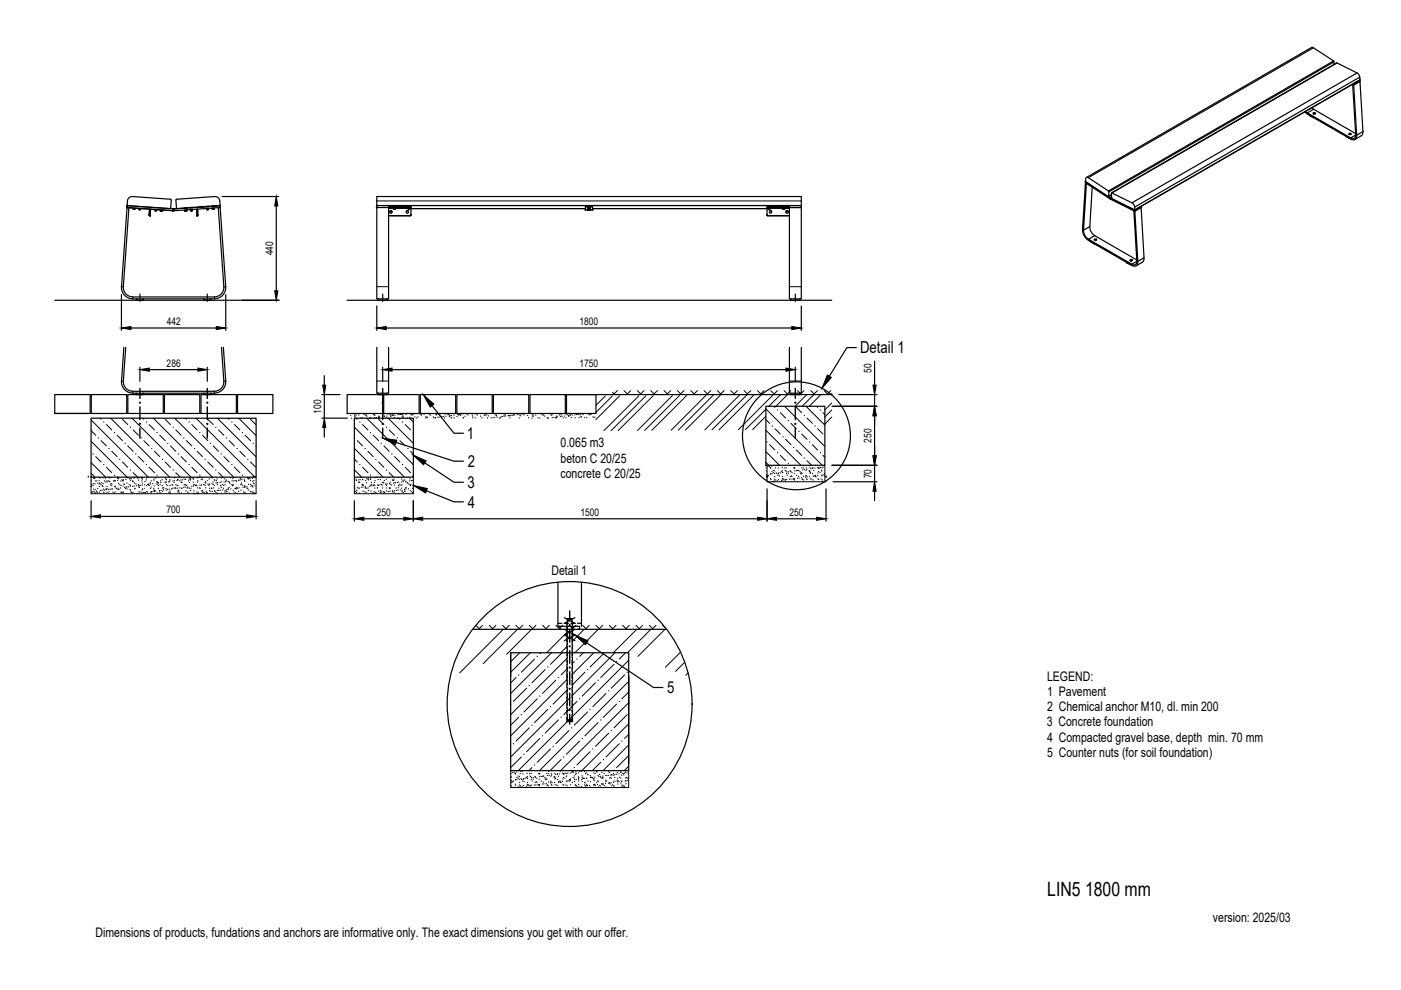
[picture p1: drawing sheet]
<svg xmlns="http://www.w3.org/2000/svg" width="297mm" height="210mm" viewBox="0 0 297 210" stroke-linecap="round" stroke-linejoin="round" font-family="sans-serif">
<defs><g id="words">
<text font-size="4.2" x="222" y="189.9">LIN5 1800 mm</text>
<g font-size="3.5">
<text x="182.4" y="74.9">Detail 1</text>
<text x="99" y="93.1">1</text>
<text x="99.2" y="99">2</text>
<text x="99.1" y="103.5">3</text>
<text x="99.2" y="107.6">4</text>
<text x="141.4" y="147">5</text>
</g>
<g font-size="2.8">
<text x="118.8" y="94.9">0.065 m3</text>
<text x="118.8" y="98.1">beton C 20/25</text>
<text x="118.8" y="101.3">concrete C 20/25</text>
<text x="116.9" y="122">Detail 1</text>
<text x="222" y="144.4">LEGEND:</text>
<text x="222" y="147.6">1 Pavement</text>
<text x="221.9" y="154">3 Concrete foundation</text>
<text x="222" y="150.7">2 Chemical anchor M10, dl. min 200</text>
<text x="222" y="157.2">4 Compacted gravel base, depth min. 70 mm</text>
<text x="222" y="160.4">5 Counter nuts (for soil foundation)</text>
<text x="257.2" y="195.4">version: 2025/03</text>
<text x="20.2" y="198.6">Dimensions of products, fundations and anchors are informative only. The exact dimensions you get with our offer.</text>
</g>
<g font-size="2.2">
<text x="57.9" y="54.1" transform="rotate(-90 57.9 54.1)">440</text>
<text x="35.4" y="68.9">442</text>
<text x="122.8" y="68.9">1800</text>
<text x="35.3" y="77.7">286</text>
<text x="122.8" y="77.7">1750</text>
<text x="184.8" y="79.1" transform="rotate(-90 184.8 79.1)">50</text>
<text x="68.1" y="87.7" transform="rotate(-90 68.1 87.7)">100</text>
<text x="184.8" y="93.9" transform="rotate(-90 184.8 93.9)">250</text>
<text x="184.8" y="101.4" transform="rotate(-90 184.8 101.4)">70</text>
<text x="35.3" y="108.8">700</text>
<text x="79.9" y="109.3">250</text>
<text x="123.1" y="109.3">1500</text>
<text x="167.4" y="109.3">250</text>
</g>
</g></defs>
<!-- layer: 0 -->
<g fill="none" stroke="#000" stroke-width=".25">
<path d="M278.5 10.1h-.4l-47.8 27.5M282.7 12.9l.1 .2M282.8 12.9l-47.8 27.6-4.3-2.9h-.3l-.2 .2v.7M282.8 12.9l-4.3-2.8-47.8 27.6M282.8 13.1l-47.7 27.6-.1 1-4.8-3.2M282.8 13.1v.6M283.4 13.3h.1M283.4 13.3l-47.7 27.6M287 17.8v.2l-.2-.1M287 17.8l1.3-.8v.2l-1.3 .8 1.3-.8 .7 10.7-1.4 .8-.6-10.7-.2-.1 .6 10.6a.62 .62 0 0 1 .1 .9l-.4 .2a.56 .56 0 0 1-.7-.4M287.7 15.5l-4.2-2.2-47.8 27.6M288.3 16.4v.5l-47.7 27.6v-.6"/>
<path d="M288.3 17h.1M288.3 17l-47.7 27.5M230.1 38.7l.2 .2-.6 9.9-.2-.1zM231.6 39.7l-.5 8.3-1.4 .8a2.39 2.39 0 0 0 1.1 1.9l1.3-.7 8.9 5.1M276.6 23.7l.6 .5M276.8 23.6l.4 .3 1.3-.7 8.9 5.1M277.8 24.5h.1M277.8 24.5l.7 .4M278.1 22.8l.4 .4M278.4 24a.22 .22 0 0 1 .3-.2 .22 .22 0 0 1 .1 .3h-.3zM278.5 24.1h.3M285.3 28.9h.1"/>
<path d="M285.4 28.9l.7 .4M285.4 28.9h.1M286 28.3a.21 .21 0 0 1 .3-.1 .21 .21 0 0 1 0 .3h-.3zM286 29.3h.1M286.1 29.3h.1M286.1 28.5h.3M286.4 29.2l-9.2-5.3v.3l9.2 5.3M287.4 28.5a.67 .67 0 0 1-.2 .8 .67 .67 0 0 1-.8-.1M287.4 28.6l-1 .6M289 27.9l-.1 .6-.2 .3-1.4 .8M27 43.5v.1M27 43.6l9 .6 .2-.2 .1-1.6-.2-.2-8-.5a1.01 1.01 0 0 0-1.1 .9l-.1 1.4"/>
<path d="M27.3 44l.8 .1M28.1 44.1l.2 .2M28.3 44.3h.1M28.4 44.3h-.1M28.5 44.3h.1M28.7 44.1l-.2 .2M28.7 44.1l.6 .1 .2 .1M29.5 44.4h.1M29.5 44.3v.1M29.6 44.3v.1M29.6 44.3h.1M29.7 44.4h.1"/>
<path d="M29.8 44.4h-.1M31.7 44.3l-.1 1.4 .2 .1 .1-1.4h.8l.2 .2M31.7 44.3l-1.8-.1-.1 .1M31.7 44.3l-.1 1.4 .2 .1M32.8 44.6h.1M32.9 44.6h.1M33 44.6h.1M33.1 44.6h.1M33.3 44.4l-.2 .2M33.3 44.4l.6 .1 .1 .2M34 44.7h.1M34.1 44.7h.1"/>
<path d="M34.2 44.7h.1M34.3 44.7h-.1M34.3 44.7h.1M36.6 44.7h.2M36.6 44.7l-2.1-.2-.1 .2M36.9 44.3l9.8-.7v.4l-10.1 .7M36.9 44.3l-9.9-.7-.1 .4 9.7 .7M37.4 42.3l8.1-.6a1.01 1.01 0 0 1 1.1 .9v1l-9 .6-.2-.2zM37.6 44.2l-.7 .1M39.1 44.5l.2 .2M39.3 44.7h.1M39.4 44.7h.1"/>
<path d="M39.4 44.7h-.1M39.5 44.7h.1M39.7 44.5l-.2 .2M40.3 44.4l.2 .2M40.5 44.6h.1M40.6 44.6h.1M40.7 44.6h.1M40.9 44.4l-.2 .2M41.9 44.3l.1 1.4-.2 .1-.1-1.4 .1 1.4M43.7 44.2l.2 .2M43.9 44.4h.1M44 44.3v.1"/>
<path d="M44 44.4h.1M44.1 44.4h.1M44.1 44.4h-.2M44.3 44.2l-.2 .2M44.9 44.1l.2 .2M45.1 44.3h.1M45.2 44.3h.1M45.3 44.3h.1M45.3 44.3h-.2M45.5 44.1l-.2 .2M46.6 43.5v.1M47.1 41.7h12"/>
<path d="M58.6 43.7v18M79.9 44v-.4h2.5v.4M79.9 44v19.4h2.5v-19.4M79.9 43.6v-1.9h90v1.9M79.9 44h2.5M82.4 44h4.7M82.4 43.8h4.7M82.6 44.9l.3-.3 .1 .1a.31 .31 0 0 1 .1 .3 .31 .31 0 0 1-.2 .2l-.3-.2M82.7 44.9v.1M83.4 44.1l.1 .2M83.4 44.1h.5l-.1 .1M83.5 44.2h.1"/>
<path d="M83.5 44.3h.1M83.6 44.3h.1M83.7 44.3h.1M83.7 44.2v.1M83.8 44.3h.1M86.5 44h.5l-.1 .2M86.5 44l.1 .2M86.6 44.2h.1M86.7 44.2h.1M86.8 44.2h.1M86.8 44.2h-.2M86.9 44.2h.1"/>
<path d="M87.1 43.8v1.7l-.2 .2h-4.5M87.1 44.2h37M124.1 43.8h1.5M124.1 43.7v.8l1.1-.2-.2 .2M124.2 43.6h-.1M124.2 43.7h1.3M124.6 43.9l.1 .2M124.6 43.9h.6M124.7 44.3h.1M124.7 44.1h-.1l.1 .2M124.7 44.1h.1M124.7 44.5h.1"/>
<path d="M124.8 44.5h.1M124.8 44.3h.1M124.8 44.1h.1M124.8 44.1h-.1M124.9 44.1h.1M124.9 44.5h.1M124.9 44.5h-.1M124.9 44.3h.1M125 44.3h.1M125 44.1h.1M125 44.5h.1M125.1 44.1h.1"/>
<path d="M125.2 43.9l-.2 .2M125.2 44.1l-.2 .2M125.5 43.6h.1M125.6 43.7v.8h-.6M125.6 44.2h37M162.6 44h4.8M162.6 43.8h4.8M162.6 43.8v1.7l.2 .2h4.6M162.9 44.2h.1M162.9 44.2l-.2-.2h.6l-.1 .2M163 44.2h.1M163.1 44.2h.1"/>
<path d="M163.6 44.9l-.2-.3-.3 .3 .3 .3 .2-.2M163.6 44.9v.1M165.8 44.1h.6l-.1 .1M165.8 44.1l.2 .1M166 44.3h.1M166 44.2v.1M166.1 44.3h-.1M166.1 44.3h.1M166.1 44.2h.1M166.2 44.3h-.1M166.2 44.2v.1M166.2 44.3h.1"/>
<path d="M166.3 44.3h.1M167.4 43.6h2.5v.4h-2.5zM167.4 44h2.5v19.4h-2.5zM229.5 48.7a2.76 2.76 0 0 0 1.3 2.3M231.1 48a2.25 2.25 0 0 0 1 2M231.3 51.3l.8 .4M232 50.8a.23 .23 0 0 1 .3-.2 .23 .23 0 0 1 .1 .3h-.3zM232.1 51.7h.1M232.1 50.9h.3M235 40.5l.1 .2M235.1 41.6l.6-.3-.7 .4M235.3 42.1l.2 .1"/>
<path d="M235.3 41.9l-5.1-3.4-.1 .2 5.2 3.4M235.3 41.9v.2M235.7 41.7l-.4 .2M235.7 41.8l-.4 .1M238.9 55.7h.1M239 55.7l.6 .4M239 55.7h.1M239.6 56.1h.1M239.6 55.1l.1-.1a.22 .22 0 0 1 .3 0 .22 .22 0 0 1 0 .4 .22 .22 0 0 1-.3-.1zM239.7 55.3h.3M240 56l-9.2-5.3v.3l9.2 5.3M240 43l47.7-27.5 .4 .3 .2 .6-47.7 27.5-.2-.5z"/>
<path d="M240 43l-4.4-2.1 .2 1.3 4.8 2.3M240.4 44.7l.2 .1 .6 10.6-.2-.1zM240.6 44.5l1.3-.7v.2l-1.3 .8zM240.6 44.5l-5.2-2.5 .1 .2 5.1 2.6M241 55.3a.66 .66 0 0 1-.2 .8 .66 .66 0 0 1-.8-.1M241 55.4l-1 .6M241.9 43.8h.1M241.9 44l.7 10.7-1.4 .7a.8 .8 0 0 1-.3 .9 .8 .8 0 0 1-.9 0v-.3M242.6 54.7l-.3 .8-1.4 .9M11.6 63.7h47.6M25.7 62.5v7.6M26.1 60.8l1.2-16.8h-.4l-1.1 16.8a2.44 2.44 0 0 0 2.4 2.6l17.3-.1a2.4 2.4 0 0 0 2.4-2.5l-1.2-16.8h-.4l1.2 16.8"/>
<path d="M26.2 60.8a2 2 0 0 0 1.9 2.1M26.3 73.7l-.5 7.1a2.4 2.4 0 0 0 2.3 2.5M26.7 73.7l-.6 7.1M27.8 69.5h18.1M28.2 63h17.3M28.9 63.4v.3h1.5v-.3M29.7 62.3v1.6M29.7 77.9v2.9M31.7 78.4h10.3M43.2 63.4v.3h1.5v-.3M43.9 62.3v1.6M43.9 77.9v2.9"/>
<path d="M47 73.7l.5 7.1M47.4 73.7l.5 7.1a2.4 2.4 0 0 1-2.4 2.5M47.5 60.8a2 2 0 0 1-2 2.1M47.9 62.5v7.6M68.8 79.7v2M73.6 63.7h102.7M79.9 73.7v9.7h2.5v-9.7M79.9 64.9v5.2M80.1 63.4v.3h2v-.3M81.1 62.3v1.6M81.1 77.9v2.9M81.9 69.5h86"/>
<path d="M83.1 78.4h83.5M167.4 73.7v9.7h2.5v-9.7M167.6 63.4v.3h2v-.3M168.6 62.3v1.6M168.6 77.9v2.9M169.9 64.9v5.2M181.6 73.7h-2l-3.8 6.1M185.4 76.6v5.1M11.6 83.7h7.5v4h-7.5zM11.6 87.7h7.1M19.3 88.7h35v12.5h-35zM19.4 83.7h7.5v4h-7.5z"/>
<path d="M26.2 80.8a2.03 2.03 0 0 0 2 2.2l17.3-.1a2 2 0 0 0 2-2.1M27.1 83.7h7.5v4h-7.5zM28.2 83.4h17.3M28.9 83.4v.3h1.5v-.3M34.9 83.7h7.5v4h-7.5zM42.6 83.7h7.5v4h-7.5zM43.2 83.4v.3h1.5v-.3M50.4 83.7h7.5v4h-7.5zM68.2 83.7h3.9M68.2 88.7h5.4M68.8 83.7v5M68.8 90.6v2.1"/>
<path d="M73.6 83.7h7.5v4h-7.5zM75.1 88.7h12.5v12.5h-12.5zM80.1 83.4v.3h2v-.3M81.4 83.7h7.5v4h-7.5zM84 93.8l12.3 4h2M89.1 83.7h7.5v4h-7.5zM90.1 98.1l6.2 4.1h2M91.6 86l4.7 5.9h2M96.9 83.7h7.5v4h-7.5zM104.6 83.7h7.5v4h-7.5zM112.4 83.7h7.5v4h-7.5zM119.9 83.7h56.4"/>
<path d="M120.1 83.7h6.3v4h-6.3zM162.4 86.1h12.5v12.6h-12.5zM167.6 83.4v.3h2v-.3M176.3 83.7h.1M176.4 86.1h9.5M176.4 98.7h9.5M177.8 83.7h8.1M185.4 83.7v2.4M185.4 88.2v8.4M185.4 98.7v3.4M18.7 101.2h.1M19.3 106.2v3.8"/>
<path d="M21.3 109.5h31M53.7 101.2h.1M54.3 106.2v3.8M75.1 106.2v4.3M77.1 110h8.5M87.6 101.2h.1M87.6 106.2v4.3M89.6 110h71M90.4 104l5.9 2.4h2M162.6 101.2h.1M162.6 103.6v6.9M164.6 110h8.5"/>
<path d="M175.1 101.2h.1M175.1 103.7v6.8M176.6 102.1h9.3M185.4 104.2v1.9M100.2 133.4h41.1M108.3 138.4h25v25h-25zM108.3 138.5v4.9M118.3 123.5v9.3h4.6v.6M118.3 132.2h.8M118.7 132.8v.6M119.6 132.2h1M119.7 133.4l2.2 1.2-2.2 1.2"/>
<path d="M119.7 131l2.2 1.2M120.2 132.2v1.1M120.2 133.7v1M120.2 135.2v.9M120.2 136.6v1M120.2 138v1M120.2 139.5v.9M120.3 133.4h.1M120.3 131.2h1M120.3 131.2v1.2M120.3 132.9v.9M120.3 134.3v.9"/>
<path d="M120.3 135.7v1M120.3 137.2v.9M120.3 138.6v.9M121 132.2h1M121.3 133.4h.1M121.3 131.2v1.2M121.3 132.9v.9M121.3 134.3v.9M121.3 135.7v1M121.3 137.2v.9M121.3 138.6v.9M121.4 132.2v1.1"/>
<path d="M121.4 133.7v1M121.4 135.2v.9M121.4 136.6v1M121.4 138v1M121.4 139.5v.9M121.9 133.4l-2.2 1.2 2.2 1.2M121.9 131l-2.2 1.2M122.5 132.2h.8M123.3 123.5v9.3M124.4 136.3l14.2 9.5h2M120.2 140.9v1M120.2 142.3v2.1"/>
<path d="M120.2 144.9v.9M120.2 146.3v1M120.2 147.7v1M120.2 149.2v.9M120.2 150.6v.9M120.2 152v1h1.2v-1M120.3 152.6h1M120.3 140v1M120.3 141.4v1M120.3 142.9v.9M120.3 144.3v.9M120.3 145.7v1"/>
<path d="M120.3 147.1v1M120.3 148.6v.9M120.3 150v1M120.3 151.4v1.2M121.3 140v1M121.3 141.4v1M121.3 142.9v.9M121.3 144.3v.9M121.3 145.7v1M121.3 147.1v1M121.3 148.6v.9M121.3 150v1"/>
<path d="M121.3 151.4v1.2M121.4 140.9v1M121.4 142.3v2.1M121.4 144.9v.9M121.4 146.3v1M121.4 147.7v1M121.4 149.2v.9M121.4 150.6v.9M133.3 143.5v18.4"/>
<circle cx="86.3" cy="44.9" r=".26"/>
<circle cx="166.8" cy="44.9" r=".26"/>
<circle cx="168.9" cy="92.4" r="11.4"/>
<circle cx="120.8" cy="149.3" r="26"/>
</g>
<g fill="none" stroke="#000" stroke-width=".3">
<path d="M29.7 82.4v2.1M29.7 86.3v2.7M29.7 90.8v2.1M43.9 82.4v2.1M43.9 86.3v2.7M43.9 90.8v2.1M81.1 82.4v2.1M81.1 86.3v2.7M81.1 90.8v2.1M168.6 82.4v2.1M168.6 86.3v2.7M168.6 90.8v2.1"/>
<path d="M120.8 129.5v2.1M120.8 133.4v2.7M120.8 137.9v2.7M120.8 142.4v2.7M120.8 146.9v2.7M120.8 151.4v2.1"/>
</g>
<g fill="#000" stroke="#000" stroke-width=".21">
<path d="M58.6 41.7l.3 2h-.7zM25.7 69.5l2.1-.3v.7zM29.7 78.4l2-.4v.7zM42 78l1.9 .4-1.9 .3zM45.9 69.2l2 .3-2 .4zM58.2 61.7h.7l-.3 2zM79.9 69.5l2-.3v.7zM81.1 78.4l2-.4v.7zM166.6 78l2 .4-2 .3zM167.9 69.2l2 .3-2 .4zM68.4 81.7h.7l-.3 2zM68.8 88.7l.3 1.9h-.7z"/>
<path d="M81.1 92.9l3 .4-.3 1zM87.6 96.5l2.7 1.2-.5 .8zM89.7 83.7l2.3 2-.8 .6zM175.4 79.5l.9 .5-2 2.3zM185.4 86.1l.4 2.1h-.7zM185.1 96.6h.7l-.4 2.1zM185.1 81.7h.7l-.4 2zM19.3 109.5l2-.4v.7zM52.3 109.1l2 .4-2 .3zM75.1 110l2-.3v.6zM85.6 109.7l2 .3-2 .3zM87.6 110l2-.3v.6z"/>
<path d="M87.6 102.9l3 .7-.4 .9zM160.6 109.7l2 .3-2 .3zM162.6 110l2-.3v.6zM173.1 109.7l2 .3-2 .3zM185.4 102.1l.4 2.1h-.7zM121.9 134.6l2.8 1.3-.6 .8z"/>
<circle cx="288.3" cy="17" r=".11"/>
<circle cx="230.1" cy="38.5" r=".11"/>
<circle cx="26.9" cy="44" r=".11"/>
<circle cx="26.9" cy="43.6" r=".11"/>
<circle cx="28.3" cy="44.3" r=".11"/>
<circle cx="28.4" cy="44.3" r=".11"/>
<circle cx="28.5" cy="44.3" r=".11"/>
<circle cx="29.5" cy="44.4" r=".08"/>
<circle cx="29.5" cy="44.4" r=".11"/>
<circle cx="29.6" cy="44.4" r=".11"/>
<circle cx="29.7" cy="44.4" r=".11"/>
<circle cx="31.6" cy="45.5" r=".08"/>
<circle cx="31.8" cy="45.8" r=".11"/>
<circle cx="32.9" cy="44.6" r=".11"/>
<circle cx="32.9" cy="44.6" r=".08"/>
<circle cx="33" cy="44.6" r=".11"/>
<circle cx="33.1" cy="44.6" r=".11"/>
<circle cx="34.1" cy="44.7" r=".11"/>
<circle cx="34.2" cy="44.7" r=".11"/>
<circle cx="34.3" cy="44.7" r=".11"/>
<circle cx="34.3" cy="44.7" r=".08"/>
<circle cx="36.6" cy="44.7" r=".08"/>
<circle cx="36.9" cy="44.3" r=".08"/>
<circle cx="39.2" cy="44.1" r=".11"/>
<circle cx="39.3" cy="44.7" r=".08"/>
<circle cx="39.3" cy="44.7" r=".11"/>
<circle cx="39.4" cy="44.7" r=".11"/>
<circle cx="39.5" cy="44.7" r=".11"/>
<circle cx="39.5" cy="44.1" r=".11"/>
<circle cx="40.4" cy="44" r=".11"/>
<circle cx="40.5" cy="44.6" r=".11"/>
<circle cx="40.6" cy="44.6" r=".11"/>
<circle cx="40.7" cy="44.6" r=".11"/>
<circle cx="40.7" cy="44.6" r=".08"/>
<circle cx="40.7" cy="44" r=".11"/>
<circle cx="41.8" cy="45.5" r=".08"/>
<circle cx="41.8" cy="45.8" r=".11"/>
<circle cx="42.4" cy="43.9" r=".11"/>
<circle cx="42.7" cy="43.9" r=".11"/>
<circle cx="43.1" cy="43.9" r=".11"/>
<circle cx="43.4" cy="43.8" r=".11"/>
<circle cx="43.8" cy="43.8" r=".11"/>
<circle cx="43.9" cy="44.4" r=".11"/>
<circle cx="44" cy="44.4" r=".11"/>
<circle cx="44.1" cy="44.4" r=".11"/>
<circle cx="44.1" cy="43.8" r=".11"/>
<circle cx="45" cy="43.7" r=".11"/>
<circle cx="45.1" cy="44.3" r=".11"/>
<circle cx="45.2" cy="44.3" r=".11"/>
<circle cx="45.2" cy="44.3" r=".08"/>
<circle cx="45.3" cy="44.3" r=".08"/>
<circle cx="45.3" cy="44.3" r=".11"/>
<circle cx="45.3" cy="43.7" r=".11"/>
<circle cx="45.8" cy="43.7" r=".08"/>
<circle cx="45.9" cy="43.7" r=".11"/>
<circle cx="46.7" cy="43.6" r=".11"/>
<circle cx="79.9" cy="44" r=".11"/>
<circle cx="82.4" cy="44" r=".11"/>
<circle cx="83.5" cy="44.2" r=".08"/>
<circle cx="83.5" cy="44.3" r=".11"/>
<circle cx="83.6" cy="44.2" r=".08"/>
<circle cx="83.6" cy="44.3" r=".08"/>
<circle cx="83.6" cy="44.3" r=".11"/>
<circle cx="83.7" cy="44.3" r=".11"/>
<circle cx="83.8" cy="44.3" r=".11"/>
<circle cx="86.6" cy="44.2" r=".08"/>
<circle cx="86.6" cy="44.2" r=".11"/>
<circle cx="86.7" cy="44.2" r=".11"/>
<circle cx="86.8" cy="44.2" r=".11"/>
<circle cx="86.9" cy="44.2" r=".11"/>
<circle cx="87.1" cy="45.5" r=".11"/>
<circle cx="124.1" cy="44.5" r=".11"/>
<circle cx="124.7" cy="44.3" r=".11"/>
<circle cx="124.7" cy="44.1" r=".08"/>
<circle cx="124.7" cy="44.1" r=".11"/>
<circle cx="124.7" cy="44.5" r=".11"/>
<circle cx="124.8" cy="44.5" r=".11"/>
<circle cx="124.8" cy="44.3" r=".11"/>
<circle cx="124.8" cy="44.1" r=".11"/>
<circle cx="124.9" cy="44.3" r=".08"/>
<circle cx="124.9" cy="44.5" r=".11"/>
<circle cx="124.9" cy="44.3" r=".11"/>
<circle cx="124.9" cy="44.1" r=".11"/>
<circle cx="124.9" cy="44.5" r=".08"/>
<circle cx="125" cy="44.1" r=".08"/>
<circle cx="125" cy="44.5" r=".11"/>
<circle cx="125" cy="44.3" r=".11"/>
<circle cx="125" cy="44.1" r=".11"/>
<circle cx="125.6" cy="44.5" r=".11"/>
<circle cx="162.6" cy="45.5" r=".11"/>
<circle cx="162.9" cy="44.2" r=".08"/>
<circle cx="162.9" cy="44.2" r=".11"/>
<circle cx="163" cy="44.2" r=".11"/>
<circle cx="163.1" cy="44.2" r=".11"/>
<circle cx="163.2" cy="44.2" r=".11"/>
<circle cx="166" cy="44.3" r=".11"/>
<circle cx="166.1" cy="44.3" r=".11"/>
<circle cx="166.1" cy="44.3" r=".08"/>
<circle cx="166.2" cy="44.3" r=".11"/>
<circle cx="166.3" cy="44.3" r=".11"/>
<circle cx="238.9" cy="55.7" r=".11"/>
<circle cx="29.7" cy="85.4" r=".12"/>
<circle cx="29.7" cy="89.9" r=".12"/>
<circle cx="43.9" cy="85.4" r=".12"/>
<circle cx="43.9" cy="89.9" r=".12"/>
<circle cx="81.1" cy="89.9" r=".12"/>
<circle cx="81.1" cy="85.4" r=".12"/>
<circle cx="168.6" cy="85.4" r=".12"/>
<circle cx="168.6" cy="89.9" r=".12"/>
<circle cx="120.8" cy="132.5" r=".12"/>
<circle cx="120.8" cy="137" r=".12"/>
<circle cx="120.8" cy="150.5" r=".12"/>
<circle cx="120.8" cy="146" r=".12"/>
<circle cx="120.8" cy="141.5" r=".12"/>
</g>
<!-- layer: SRAFY -->
<g fill="none" stroke="#000" stroke-width=".21">
<path d="M19.3 98.1l3.1 3.1M19.3 93.5l7.6 7.7M19.3 89l12.2 12.2M19.3 91.3l1 1M20.3 96.8l1.1 1.2M21.2 88.7l.2 .2M21.4 93.4l1.2 1.1M22.6 99.1l1.1 1.1M22.6 90l1.1 1.2M23.5 88.7l12.5 12.5M23.7 95.7l1.1 1.1M24.8 92.3l1.2 1.1"/>
<path d="M26 98l1.1 1.1M26 88.9l1.1 1.1M27.1 94.5l1.1 1.2M28 88.7l12.5 12.5M28.2 91.2l1.1 1.1M29.3 96.8l1.2 1.2M30.3 88.7l.2 .2M30.5 93.4l1.1 1.1M31.6 99.1l1.2 1.1M31.6 90l1.2 1.2M32.5 88.7l12.5 12.5M32.8 95.7l1.1 1.1"/>
<path d="M33.9 92.3l1.1 1.1M35 98l1.1 1.1M35 88.9l1.1 1.1M36.1 94.5l1.2 1.2M37 88.7l12.6 12.5M37.3 91.2l1.1 1.1M38.4 96.8l1.1 1.2M39.3 88.7l.2 .2M39.5 93.4l1.2 1.1M40.7 99.1l1.1 1.1M40.7 90l1.1 1.2M41.6 88.7l12.5 12.5"/>
<path d="M41.8 95.7l1.1 1.1M42.9 92.3l1.2 1.1M44.1 98l1.1 1.1M44.1 88.9l1.1 1.1M45.2 94.5l1.1 1.2M46.1 88.7l8.2 8.2M46.3 91.2l1.2 1.1M47.5 96.8l1.1 1.2M48.4 88.7l.2 .2M48.6 93.4l1.1 1.1M49.7 99.1l1.1 1.1M49.7 90l1.1 1.2"/>
<path d="M50.6 88.7l3.7 3.7M50.8 95.7l1.2 1.1M52 92.3l1.1 1.1M53.1 98l1.1 1.1M53.1 88.9l1.1 1.1M54.2 94.5l.1 .1M75.1 99.6l1.6 1.6M75.1 95.1l6.1 6.1M75.1 90.6l10.7 10.6M75.1 97.3l.6 .7M75.5 88.7l.2 .2M75.7 93.4l1.2 1.1"/>
<path d="M76.9 99.1l1.1 1.1M76.9 90l1.1 1.2M77.8 88.7l9.8 9.8M78 95.7l1.1 1.1M79.1 92.3l1.2 1.1M80.3 98l1.1 1.1M80.3 88.9l1.1 1.1M81.4 94.5l1.1 1.2M82.3 88.7l5.3 5.3M82.5 91.2l1.2 1.1M83.7 96.8l1.1 1.2M84.6 88.7l.2 .2"/>
<path d="M84.8 93.4l1.1 1.1M85.9 99.1l1.1 1.1M85.9 90l1.1 1.2M86.8 88.7l.8 .8M87 95.7l.6 .6M128.3 84l-1.9 1.9M129.8 83.9l-3.4 3.5M130.9 82.8l-.7 .7-.3-.3M131.3 83.9l-4.9 5M132.3 82.8l.7 .7 .7-.7M135.1 82.8l.7 .7 .8-.7M135.5 83.9l-7.5 7.4"/>
<path d="M137 83.9l-7.5 7.4M138 82.8l.7 .7 .7-.7M138.5 83.9l-7.5 7.4M140.8 82.8l.7 .7 .7-.7M142.6 83.9l-7.4 7.4M143.6 82.8l.7 .7 .7-.7M144.1 83.9l-7.4 7.4M145.6 83.9l-7.4 7.3M146.5 82.8l.7 .7 .7-.7M149.3 82.8l.7 .7 .7-.7M149.7 83.8l-7.4 7.4M151.2 83.8l-7.4 7.4"/>
<path d="M152.1 82.8l.7 .7 .7-.7M152.7 83.8l-7.4 7.4M154.9 82.8l.7 .7 .7-.7M156.8 83.8l-7.4 7.4M157.8 82.8l.7 .7 .7-.7M158.3 83.8l-7.4 7.3M159.8 83.8l-7.4 7.3M160.6 82.8l.7 .7 .7-.7M162.4 86.8l-4.3 4.3M162.4 95.8l2.9 2.9M162.4 91.2l7.4 7.5M162.4 86.7l11.9 12"/>
<path d="M162.4 98l.6 .7M162.4 89l.8 .8M162.4 88.3l-2.8 2.8M162.6 98.7v3.4h12.5M163.2 94.3l1.1 1.1M163.4 82.8l.7 .7 .7-.7M163.9 83.7l-7.3 7.4M164.1 86.1l.2 .3M164.3 90.9l1.1 1.1M165.4 83.7l-2.4 2.5M165.4 96.6l1.2 1.1M165.4 87.5l1.2 1.1"/>
<path d="M166.3 82.8l.6 .7 .8-.7M166.4 86.1l8.5 8.6M166.6 93.1l1.1 1.2M166.9 83.7l-2.4 2.5M167.7 89.8l1.1 1.1M168.8 95.4l1.2 1.2M168.8 86.4l1.2 1.1M169.1 82.8l.7 .7 .7-.7M170 92l1.1 1.1M170.9 86.1l4 4M171 83.7l-2.4 2.5M171.1 97.7l1 1"/>
<path d="M171.1 88.6l1.1 1.2M171.9 82.8l.7 .7 .7-.7M172.2 94.3l1.2 1.1M172.5 83.7l-2.4 2.5M173.2 86.1l.2 .3M173.4 90.9l1.1 1.1M174 83.7l-2.4 2.5M174.5 96.6l.4 .3M174.5 87.5l.4 .4M174.7 82.8l.7 .7 .8-.7M174.9 98.7v3.4M176.3 86.9l-1.4 1.5"/>
<path d="M176.3 85.4l-1.4 1.5M176.3 88.4l-1.4 1.5M19.3 100.3l.8 .9M19.3 101.2v3.5h35v-3.5M28.2 100.2l1 1M37.3 100.2l.9 1M46.3 100.2l1 1M75.1 101.2v3.5h12.5v-3.5M82.5 100.2l1 1M100.9 132.6l.7 .7 .7-.7M103.7 132.6l.7 .7 .7-.7M106.6 132.6l.7 .7 .7-.7"/>
<path d="M106.7 133.4l-9.2 9.3M109.4 132.6l.7 .7 .7-.7M109.7 133.4l-7.2 7.3M110.2 138.4l-1.9 1.9M112.2 132.6l.7 .7 .7-.7M112.4 138.4l-4.1 4.2M112.7 133.4l-5.3 5.3M113.3 139.7l-2.8 2.8M114.7 138.4l-.2 .2M115 132.6l.7 .7 .8-.7M116.9 138.4l-8.6 8.6M117.9 132.6l.7 .7 .7-.7"/>
<path d="M119.2 138.4l-2.5 2.5M120.3 134l-4.4 4.4M120.3 137l-1.4 1.4M120.3 139.5l-12 12M120.7 132.6l.7 .7 .7-.7M121.4 138.4l-.1 .1M123.5 132.6l.7 .7 .7-.7M123.7 138.4l-.8 .8M123.9 133.4l-2.6 2.6M125.9 138.4l-4.6 4.6M126.4 132.6l.7 .7 .7-.7M126.9 133.4l-5 5"/>
<path d="M127.9 138.6l-2.8 2.8M129.2 132.6l.7 .7 .7-.7M130.4 138.4l-9.1 9.1M132 132.6l.7 .7 .7-.7M132.6 138.4l-1.3 1.3M133.3 140l-23.4 23.4M134.8 132.6l.7 .7 .8-.7M135 133.4l-5 5M137.7 132.6l.7 .7 .7-.7M138 133.4l-5 5M140.5 132.6l.4 .4M141 133.4l-5.7 5.8"/>
<path d="M144.3 138.3l-3.2 3.2M108.3 158.3h.1M109.4 143.7l-1.1 1.1M110 152.1l-1.7 1.7M111.7 145.9l-2.9 2.8M112.2 154.3l-2.8 2.8M113.9 148.2l-2.8 2.8M114.5 156.6l-2.8 2.8M115.6 142l-2.8 2.8M116.1 150.4l-2.8 2.8M116.7 158.8l-2.8 2.8M117.8 144.2l-2.8 2.8"/>
<path d="M118.4 152.6l-2.8 2.8M120.1 146.5l-2.8 2.8M120.3 144l-12 12M120.3 141.8l-1.3 1.3M120.6 154.9l-2.8 2.8M120.8 147.9l-12.5 12.6M121.8 140.3l-.5 .5M122.3 148.7l-2.8 2.8M122.9 157.1l-2.8 2.8M124 142.5l-2.7 2.8M124.6 151l-2.8 2.8M125.1 159.4l-2.8 2.8"/>
<path d="M126.2 144.8l-2.7 2.8M126.8 153.2l-2.8 2.8M128.5 147l-2.8 2.8M129.1 155.4l-2.9 2.9M130.2 140.9l-2.8 2.8M130.7 149.3l-2.8 2.8M131.3 157.7l-2.8 2.8M132.4 143.1l-2.8 2.8M133 151.5l-2.8 2.8M133.3 144.5l-18.9 18.9M133.3 149l-14.4 14.4M133.3 153.5l-10 9.9"/>
<path d="M133.3 158l-5.4 5.4M133.3 146.7l-1.4 1.5M133.3 155.7l-.9 .9M145.2 140.4l-2 1.9M145.9 142.7l-.5 .5M108.3 163.4v3.6h25v-3.6M110.5 160.5l-2.2 2.2M112.8 162.7l-.7 .7M119 161.1l-2.4 2.3M121.2 163.3l-.1 .1M127.4 161.6l-1.8 1.8M133.3 162.4l-1 1"/>
<path d="M133.3 160.2l-2.6 2.5"/>
</g>
<g fill="#000" stroke="#000" stroke-width=".21">
<circle cx="19.7" cy="96.2" r=".04"/>
<circle cx="22" cy="89.5" r=".04"/>
<circle cx="24.3" cy="91.7" r=".04"/>
<circle cx="25.4" cy="97.4" r=".04"/>
<circle cx="26.5" cy="94" r=".04"/>
<circle cx="27.6" cy="90.6" r=".04"/>
<circle cx="27.6" cy="99.6" r=".04"/>
<circle cx="34.4" cy="97.4" r=".04"/>
<circle cx="35.6" cy="94" r=".04"/>
<circle cx="36.7" cy="90.6" r=".04"/>
<circle cx="39" cy="92.8" r=".04"/>
<circle cx="40.1" cy="98.5" r=".04"/>
<circle cx="42.4" cy="91.7" r=".04"/>
<circle cx="43.5" cy="97.4" r=".04"/>
<circle cx="44.6" cy="94" r=".04"/>
<circle cx="45.7" cy="90.6" r=".04"/>
<circle cx="52.5" cy="97.4" r=".04"/>
<circle cx="53.7" cy="94" r=".04"/>
<circle cx="74.3" cy="88" r=".04"/>
<circle cx="75.2" cy="92.8" r=".04"/>
<circle cx="76.1" cy="88" r=".04"/>
<circle cx="76.3" cy="98.5" r=".04"/>
<circle cx="76.5" cy="88.6" r=".04"/>
<circle cx="77.7" cy="88" r=".04"/>
<circle cx="78.4" cy="88.6" r=".04"/>
<circle cx="78.6" cy="91.7" r=".04"/>
<circle cx="78.6" cy="88.5" r=".04"/>
<circle cx="79.4" cy="88" r=".04"/>
<circle cx="79.5" cy="88" r=".04"/>
<circle cx="80.4" cy="88.6" r=".04"/>
<circle cx="80.8" cy="94" r=".04"/>
<circle cx="81.1" cy="87.9" r=".04"/>
<circle cx="81.9" cy="88.5" r=".04"/>
<circle cx="82" cy="99.6" r=".04"/>
<circle cx="82" cy="90.6" r=".04"/>
<circle cx="82.2" cy="87.7" r=".04"/>
<circle cx="82.3" cy="87.8" r=".04"/>
<circle cx="82.4" cy="88.6" r=".04"/>
<circle cx="82.9" cy="88.1" r=".04"/>
<circle cx="83.1" cy="96.2" r=".04"/>
<circle cx="83.1" cy="87.9" r=".04"/>
<circle cx="83.2" cy="88.1" r=".04"/>
<circle cx="83.6" cy="88.5" r=".04"/>
<circle cx="84.2" cy="92.8" r=".04"/>
<circle cx="84.4" cy="87.9" r=".04"/>
<circle cx="84.6" cy="87.9" r=".04"/>
<circle cx="85.3" cy="98.5" r=".04"/>
<circle cx="85.5" cy="88.4" r=".04"/>
<circle cx="86.5" cy="95.1" r=".04"/>
<circle cx="87.4" cy="87.9" r=".04"/>
<circle cx="87.6" cy="91.7" r=".04"/>
<circle cx="88" cy="88.4" r=".04"/>
<circle cx="88.6" cy="88.4" r=".04"/>
<circle cx="89.9" cy="87.8" r=".04"/>
<circle cx="90.3" cy="88.4" r=".04"/>
<circle cx="90.3" cy="88.6" r=".04"/>
<circle cx="90.5" cy="88.4" r=".04"/>
<circle cx="90.6" cy="88.5" r=".04"/>
<circle cx="91.1" cy="87.7" r=".04"/>
<circle cx="91.3" cy="88" r=".04"/>
<circle cx="92" cy="88.6" r=".04"/>
<circle cx="92.3" cy="88.6" r=".04"/>
<circle cx="92.4" cy="87.9" r=".04"/>
<circle cx="92.5" cy="88" r=".04"/>
<circle cx="92.7" cy="87.7" r=".04"/>
<circle cx="94.3" cy="88.6" r=".04"/>
<circle cx="94.6" cy="88.2" r=".04"/>
<circle cx="95" cy="87.8" r=".04"/>
<circle cx="95.3" cy="88" r=".04"/>
<circle cx="95.6" cy="88.5" r=".04"/>
<circle cx="95.7" cy="88.1" r=".04"/>
<circle cx="96.1" cy="87.7" r=".04"/>
<circle cx="96.3" cy="88" r=".04"/>
<circle cx="96.9" cy="88.3" r=".04"/>
<circle cx="97" cy="87.8" r=".04"/>
<circle cx="97.1" cy="87.9" r=".04"/>
<circle cx="97.7" cy="88" r=".04"/>
<circle cx="97.7" cy="87.7" r=".04"/>
<circle cx="98.2" cy="88.6" r=".04"/>
<circle cx="98.6" cy="88.3" r=".04"/>
<circle cx="99.4" cy="87.7" r=".04"/>
<circle cx="100.1" cy="88" r=".04"/>
<circle cx="100.2" cy="88.6" r=".04"/>
<circle cx="100.8" cy="88.6" r=".04"/>
<circle cx="100.9" cy="87.8" r=".04"/>
<circle cx="102.7" cy="88" r=".04"/>
<circle cx="102.9" cy="87.8" r=".04"/>
<circle cx="103.3" cy="88.6" r=".04"/>
<circle cx="103.6" cy="88.2" r=".04"/>
<circle cx="104.9" cy="88.5" r=".04"/>
<circle cx="105.2" cy="88.1" r=".04"/>
<circle cx="105.9" cy="88.6" r=".04"/>
<circle cx="106.1" cy="88.6" r=".04"/>
<circle cx="106.9" cy="87.8" r=".04"/>
<circle cx="106.9" cy="88.2" r=".04"/>
<circle cx="107.1" cy="88.2" r=".04"/>
<circle cx="107.8" cy="88.1" r=".04"/>
<circle cx="107.9" cy="88.2" r=".04"/>
<circle cx="108.1" cy="88.6" r=".04"/>
<circle cx="108.3" cy="88.1" r=".04"/>
<circle cx="108.6" cy="88.1" r=".04"/>
<circle cx="108.8" cy="88" r=".04"/>
<circle cx="108.9" cy="87.8" r=".04"/>
<circle cx="109.1" cy="88" r=".04"/>
<circle cx="109.7" cy="87.9" r=".04"/>
<circle cx="110" cy="87.8" r=".04"/>
<circle cx="110.1" cy="88.6" r=".04"/>
<circle cx="110.3" cy="88.1" r=".04"/>
<circle cx="110.5" cy="87.8" r=".04"/>
<circle cx="111.1" cy="88" r=".04"/>
<circle cx="112.1" cy="88.6" r=".04"/>
<circle cx="112.9" cy="88.2" r=".04"/>
<circle cx="113" cy="88.3" r=".04"/>
<circle cx="114.4" cy="88.7" r=".04"/>
<circle cx="114.8" cy="87.8" r=".04"/>
<circle cx="115.5" cy="88.2" r=".04"/>
<circle cx="116.8" cy="87.8" r=".04"/>
<circle cx="116.9" cy="88" r=".04"/>
<circle cx="117.1" cy="88.5" r=".04"/>
<circle cx="117.4" cy="88.5" r=".04"/>
<circle cx="118.7" cy="87.8" r=".04"/>
<circle cx="119" cy="88" r=".04"/>
<circle cx="119.9" cy="87.7" r=".04"/>
<circle cx="120" cy="88.6" r=".04"/>
<circle cx="120.6" cy="88.3" r=".04"/>
<circle cx="120.8" cy="88.1" r=".04"/>
<circle cx="121.1" cy="88.5" r=".04"/>
<circle cx="121.4" cy="88" r=".04"/>
<circle cx="121.9" cy="88.6" r=".04"/>
<circle cx="122.7" cy="87.8" r=".04"/>
<circle cx="122.8" cy="88.5" r=".04"/>
<circle cx="123.1" cy="87.8" r=".04"/>
<circle cx="123.1" cy="88.3" r=".04"/>
<circle cx="123.3" cy="88.4" r=".04"/>
<circle cx="123.6" cy="87.9" r=".04"/>
<circle cx="124.4" cy="88.5" r=".04"/>
<circle cx="124.9" cy="87.9" r=".04"/>
<circle cx="125.9" cy="88.5" r=".04"/>
<circle cx="162.4" cy="99.2" r=".04"/>
<circle cx="162.5" cy="98.7" r=".04"/>
<circle cx="162.5" cy="99.9" r=".04"/>
<circle cx="162.8" cy="98.9" r=".04"/>
<circle cx="163.4" cy="99.2" r=".04"/>
<circle cx="163.6" cy="98.8" r=".04"/>
<circle cx="163.7" cy="90.3" r=".04"/>
<circle cx="163.9" cy="99.7" r=".04"/>
<circle cx="164.4" cy="99.2" r=".04"/>
<circle cx="164.5" cy="98.7" r=".04"/>
<circle cx="165.9" cy="99.1" r=".04"/>
<circle cx="166.6" cy="99.8" r=".04"/>
<circle cx="167.1" cy="98.2" r=".04"/>
<circle cx="167.5" cy="99.8" r=".04"/>
<circle cx="167.6" cy="99.9" r=".04"/>
<circle cx="168.3" cy="94.9" r=".04"/>
<circle cx="168.4" cy="99.2" r=".04"/>
<circle cx="168.8" cy="99.8" r=".04"/>
<circle cx="169.1" cy="99.8" r=".04"/>
<circle cx="169.2" cy="99.7" r=".04"/>
<circle cx="169.4" cy="99.7" r=".04"/>
<circle cx="169.4" cy="91.4" r=".04"/>
<circle cx="170.3" cy="99.2" r=".04"/>
<circle cx="170.4" cy="98.7" r=".04"/>
<circle cx="170.5" cy="97.1" r=".04"/>
<circle cx="170.5" cy="99.6" r=".04"/>
<circle cx="170.9" cy="99.7" r=".04"/>
<circle cx="171" cy="99.2" r=".04"/>
<circle cx="171.6" cy="99.8" r=".04"/>
<circle cx="171.7" cy="99.9" r=".04"/>
<circle cx="172.3" cy="99.3" r=".04"/>
<circle cx="172.3" cy="99.2" r=".04"/>
<circle cx="172.8" cy="99.3" r=".04"/>
<circle cx="172.8" cy="90.3" r=".04"/>
<circle cx="172.9" cy="98.7" r=".04"/>
<circle cx="173.4" cy="99.1" r=".04"/>
<circle cx="173.5" cy="99.2" r=".04"/>
<circle cx="173.6" cy="100" r=".04"/>
<circle cx="173.6" cy="99.3" r=".04"/>
<circle cx="173.6" cy="99.2" r=".04"/>
<circle cx="173.9" cy="96" r=".04"/>
<circle cx="173.9" cy="86.9" r=".04"/>
<circle cx="173.9" cy="99.1" r=".04"/>
<circle cx="174.2" cy="99.7" r=".04"/>
<circle cx="19.3" cy="102.6" r=".04"/>
<circle cx="19.4" cy="103.2" r=".04"/>
<circle cx="19.7" cy="102.9" r=".04"/>
<circle cx="19.9" cy="104.2" r=".04"/>
<circle cx="20.2" cy="103.8" r=".04"/>
<circle cx="20.2" cy="102" r=".04"/>
<circle cx="20.3" cy="104.5" r=".04"/>
<circle cx="20.5" cy="101.9" r=".04"/>
<circle cx="20.7" cy="103.6" r=".04"/>
<circle cx="21" cy="102.4" r=".04"/>
<circle cx="21.1" cy="103.1" r=".04"/>
<circle cx="21.2" cy="102.6" r=".04"/>
<circle cx="21.4" cy="102.8" r=".04"/>
<circle cx="21.5" cy="102.3" r=".04"/>
<circle cx="21.7" cy="102.9" r=".04"/>
<circle cx="21.8" cy="103.1" r=".04"/>
<circle cx="22.1" cy="103.9" r=".04"/>
<circle cx="22.2" cy="102" r=".04"/>
<circle cx="22.2" cy="104.5" r=".04"/>
<circle cx="22.4" cy="101.4" r=".04"/>
<circle cx="22.5" cy="103.8" r=".04"/>
<circle cx="22.7" cy="103.2" r=".04"/>
<circle cx="22.7" cy="103.6" r=".04"/>
<circle cx="22.9" cy="101.2" r=".04"/>
<circle cx="23.1" cy="104.3" r=".04"/>
<circle cx="23.2" cy="102.1" r=".04"/>
<circle cx="23.4" cy="102.8" r=".04"/>
<circle cx="23.5" cy="101.3" r=".04"/>
<circle cx="23.6" cy="103.7" r=".04"/>
<circle cx="24.1" cy="102" r=".04"/>
<circle cx="24.2" cy="102" r=".04"/>
<circle cx="24.2" cy="104.5" r=".04"/>
<circle cx="24.3" cy="100.8" r=".04"/>
<circle cx="24.3" cy="103.2" r=".04"/>
<circle cx="24.4" cy="101.9" r=".04"/>
<circle cx="24.4" cy="104.3" r=".04"/>
<circle cx="24.4" cy="103.3" r=".04"/>
<circle cx="24.7" cy="103.6" r=".04"/>
<circle cx="24.9" cy="101.2" r=".04"/>
<circle cx="24.9" cy="101.4" r=".04"/>
<circle cx="25" cy="103.8" r=".04"/>
<circle cx="25" cy="103.5" r=".04"/>
<circle cx="25.1" cy="101.3" r=".04"/>
<circle cx="25.2" cy="102.5" r=".04"/>
<circle cx="25.5" cy="103.5" r=".04"/>
<circle cx="25.7" cy="102.9" r=".04"/>
<circle cx="25.8" cy="104.5" r=".04"/>
<circle cx="26" cy="101.8" r=".04"/>
<circle cx="26.1" cy="104.3" r=".04"/>
<circle cx="26.1" cy="101.9" r=".04"/>
<circle cx="26.2" cy="101.7" r=".04"/>
<circle cx="26.2" cy="104.5" r=".04"/>
<circle cx="26.2" cy="102.6" r=".04"/>
<circle cx="26.4" cy="102.7" r=".04"/>
<circle cx="26.6" cy="103.6" r=".04"/>
<circle cx="26.7" cy="103.3" r=".04"/>
<circle cx="26.8" cy="101.2" r=".04"/>
<circle cx="26.9" cy="101.2" r=".04"/>
<circle cx="26.9" cy="102.4" r=".04"/>
<circle cx="26.9" cy="103.2" r=".04"/>
<circle cx="27.4" cy="102.8" r=".04"/>
<circle cx="27.5" cy="103.8" r=".04"/>
<circle cx="27.6" cy="101.8" r=".04"/>
<circle cx="27.6" cy="102.9" r=".04"/>
<circle cx="27.7" cy="103.9" r=".04"/>
<circle cx="27.7" cy="104.3" r=".04"/>
<circle cx="28.2" cy="104.4" r=".04"/>
<circle cx="28.3" cy="102.1" r=".04"/>
<circle cx="28.4" cy="101.4" r=".04"/>
<circle cx="28.4" cy="103.1" r=".04"/>
<circle cx="28.6" cy="103.5" r=".04"/>
<circle cx="28.8" cy="102.6" r=".04"/>
<circle cx="29" cy="103" r=".04"/>
<circle cx="29.3" cy="101.3" r=".04"/>
<circle cx="29.4" cy="101.8" r=".04"/>
<circle cx="29.4" cy="102.8" r=".04"/>
<circle cx="29.4" cy="103" r=".04"/>
<circle cx="29.4" cy="104.2" r=".04"/>
<circle cx="30.1" cy="101.5" r=".04"/>
<circle cx="30.1" cy="101.9" r=".04"/>
<circle cx="30.1" cy="101.2" r=".04"/>
<circle cx="30.1" cy="104.5" r=".04"/>
<circle cx="30.2" cy="103.6" r=".04"/>
<circle cx="30.4" cy="104.4" r=".04"/>
<circle cx="30.7" cy="102.8" r=".04"/>
<circle cx="30.7" cy="102.1" r=".04"/>
<circle cx="30.8" cy="104.4" r=".04"/>
<circle cx="31.1" cy="103" r=".04"/>
<circle cx="31.1" cy="104.2" r=".04"/>
<circle cx="31.4" cy="102.7" r=".04"/>
<circle cx="31.5" cy="102.8" r=".04"/>
<circle cx="31.9" cy="102.6" r=".04"/>
<circle cx="32" cy="103.3" r=".04"/>
<circle cx="32" cy="101.9" r=".04"/>
<circle cx="32.1" cy="104.5" r=".04"/>
<circle cx="32.5" cy="104.2" r=".04"/>
<circle cx="32.6" cy="101.5" r=".04"/>
<circle cx="32.7" cy="103.9" r=".04"/>
<circle cx="32.7" cy="103" r=".04"/>
<circle cx="32.8" cy="104" r=".04"/>
<circle cx="33" cy="104.1" r=".04"/>
<circle cx="33.3" cy="102.4" r=".04"/>
<circle cx="33.3" cy="102.1" r=".04"/>
<circle cx="33.3" cy="100.8" r=".04"/>
<circle cx="33.3" cy="104.5" r=".04"/>
<circle cx="33.4" cy="102.2" r=".04"/>
<circle cx="33.6" cy="102.3" r=".04"/>
<circle cx="33.6" cy="103.6" r=".04"/>
<circle cx="33.6" cy="102.9" r=".04"/>
<circle cx="33.6" cy="102.4" r=".04"/>
<circle cx="33.8" cy="104.3" r=".04"/>
<circle cx="33.8" cy="104" r=".04"/>
<circle cx="34.1" cy="104.5" r=".04"/>
<circle cx="34.1" cy="102.3" r=".04"/>
<circle cx="34.4" cy="101.7" r=".04"/>
<circle cx="34.6" cy="103.3" r=".04"/>
<circle cx="34.7" cy="103.9" r=".04"/>
<circle cx="35.1" cy="101.3" r=".04"/>
<circle cx="35.2" cy="102.3" r=".04"/>
<circle cx="35.2" cy="101.6" r=".04"/>
<circle cx="35.2" cy="103.9" r=".04"/>
<circle cx="35.3" cy="101.7" r=".04"/>
<circle cx="35.6" cy="102.9" r=".04"/>
<circle cx="35.8" cy="102.1" r=".04"/>
<circle cx="35.9" cy="104.5" r=".04"/>
<circle cx="36" cy="104.6" r=".04"/>
<circle cx="36" cy="101.9" r=".04"/>
<circle cx="36" cy="101.7" r=".04"/>
<circle cx="36.1" cy="102.9" r=".04"/>
<circle cx="36.1" cy="104.5" r=".04"/>
<circle cx="36.1" cy="104.1" r=".04"/>
<circle cx="36.4" cy="103.7" r=".04"/>
<circle cx="36.5" cy="102.8" r=".04"/>
<circle cx="36.6" cy="102.9" r=".04"/>
<circle cx="36.7" cy="102" r=".04"/>
<circle cx="36.9" cy="102.3" r=".04"/>
<circle cx="36.9" cy="103.5" r=".04"/>
<circle cx="37" cy="101.9" r=".04"/>
<circle cx="37" cy="101.3" r=".04"/>
<circle cx="37.3" cy="103.5" r=".04"/>
<circle cx="37.7" cy="102.9" r=".04"/>
<circle cx="37.7" cy="104.1" r=".04"/>
<circle cx="37.8" cy="104.3" r=".04"/>
<circle cx="37.8" cy="103.9" r=".04"/>
<circle cx="38" cy="104.5" r=".04"/>
<circle cx="38.5" cy="103.5" r=".04"/>
<circle cx="38.5" cy="102.3" r=".04"/>
<circle cx="39.3" cy="103.3" r=".04"/>
<circle cx="39.4" cy="101.6" r=".04"/>
<circle cx="39.5" cy="102.9" r=".04"/>
<circle cx="39.7" cy="103.4" r=".04"/>
<circle cx="40" cy="104.5" r=".04"/>
<circle cx="40.1" cy="101.5" r=".04"/>
<circle cx="40.2" cy="102.3" r=".04"/>
<circle cx="40.2" cy="103.5" r=".04"/>
<circle cx="40.4" cy="104" r=".04"/>
<circle cx="40.4" cy="101.5" r=".04"/>
<circle cx="40.5" cy="103.5" r=".04"/>
<circle cx="41.1" cy="104.1" r=".04"/>
<circle cx="41.5" cy="103" r=".04"/>
<circle cx="41.7" cy="102.9" r=".04"/>
<circle cx="41.8" cy="101.3" r=".04"/>
<circle cx="41.9" cy="101.9" r=".04"/>
<circle cx="42" cy="104.5" r=".04"/>
<circle cx="42.1" cy="101.2" r=".04"/>
<circle cx="42.4" cy="100.8" r=".04"/>
<circle cx="42.5" cy="103.5" r=".04"/>
<circle cx="42.7" cy="101.6" r=".04"/>
<circle cx="42.7" cy="102.8" r=".04"/>
<circle cx="42.7" cy="104.1" r=".04"/>
<circle cx="43" cy="104.4" r=".04"/>
<circle cx="43" cy="104.1" r=".04"/>
<circle cx="43.5" cy="102.9" r=".04"/>
<circle cx="43.5" cy="102.3" r=".04"/>
<circle cx="43.5" cy="102.2" r=".04"/>
<circle cx="43.6" cy="102.4" r=".04"/>
<circle cx="43.6" cy="104.6" r=".04"/>
<circle cx="43.9" cy="101.9" r=".04"/>
<circle cx="44" cy="104.5" r=".04"/>
<circle cx="44.2" cy="102.9" r=".04"/>
<circle cx="44.4" cy="101.6" r=".04"/>
<circle cx="44.4" cy="102.8" r=".04"/>
<circle cx="44.8" cy="103.5" r=".04"/>
<circle cx="44.9" cy="101.3" r=".04"/>
<circle cx="44.9" cy="102.5" r=".04"/>
<circle cx="45.2" cy="102.7" r=".04"/>
<circle cx="45.3" cy="104.6" r=".04"/>
<circle cx="45.4" cy="102.9" r=".04"/>
<circle cx="45.5" cy="104.1" r=".04"/>
<circle cx="45.8" cy="102.4" r=".04"/>
<circle cx="46" cy="101.5" r=".04"/>
<circle cx="46.1" cy="102.8" r=".04"/>
<circle cx="46.1" cy="102.3" r=".04"/>
<circle cx="46.4" cy="104" r=".04"/>
<circle cx="46.7" cy="102.3" r=".04"/>
<circle cx="46.9" cy="101.3" r=".04"/>
<circle cx="46.9" cy="103.4" r=".04"/>
<circle cx="47.4" cy="103.5" r=".04"/>
<circle cx="47.4" cy="102.9" r=".04"/>
<circle cx="47.4" cy="101.3" r=".04"/>
<circle cx="47.7" cy="102.8" r=".04"/>
<circle cx="48.1" cy="103.8" r=".04"/>
<circle cx="48.1" cy="104.2" r=".04"/>
<circle cx="48.3" cy="102.1" r=".04"/>
<circle cx="48.4" cy="103.5" r=".04"/>
<circle cx="48.6" cy="102.3" r=".04"/>
<circle cx="48.9" cy="101.3" r=".04"/>
<circle cx="49.2" cy="102" r=".04"/>
<circle cx="49.4" cy="102.7" r=".04"/>
<circle cx="49.4" cy="103.9" r=".04"/>
<circle cx="49.9" cy="104.5" r=".04"/>
<circle cx="49.9" cy="103.6" r=".04"/>
<circle cx="50.1" cy="101.9" r=".04"/>
<circle cx="50.1" cy="103.5" r=".04"/>
<circle cx="50.2" cy="102.1" r=".04"/>
<circle cx="50.4" cy="103.5" r=".04"/>
<circle cx="50.5" cy="101.8" r=".04"/>
<circle cx="50.6" cy="104.1" r=".04"/>
<circle cx="50.9" cy="101.3" r=".04"/>
<circle cx="50.9" cy="101.7" r=".04"/>
<circle cx="51.1" cy="102.7" r=".04"/>
<circle cx="51.4" cy="100.8" r=".04"/>
<circle cx="51.5" cy="103.3" r=".04"/>
<circle cx="51.6" cy="104.3" r=".04"/>
<circle cx="51.8" cy="101.6" r=".04"/>
<circle cx="51.8" cy="103.3" r=".04"/>
<circle cx="51.9" cy="102.1" r=".04"/>
<circle cx="51.9" cy="104.5" r=".04"/>
<circle cx="52" cy="104.5" r=".04"/>
<circle cx="52.3" cy="103.5" r=".04"/>
<circle cx="52.4" cy="103.2" r=".04"/>
<circle cx="52.6" cy="101.5" r=".04"/>
<circle cx="52.8" cy="101.3" r=".04"/>
<circle cx="53" cy="101.5" r=".04"/>
<circle cx="53.1" cy="102.7" r=".04"/>
<circle cx="53.1" cy="104.2" r=".04"/>
<circle cx="53.2" cy="103.1" r=".04"/>
<circle cx="53.6" cy="103" r=".04"/>
<circle cx="53.6" cy="104.3" r=".04"/>
<circle cx="53.6" cy="103.3" r=".04"/>
<circle cx="53.6" cy="104.5" r=".04"/>
<circle cx="53.7" cy="102.4" r=".04"/>
<circle cx="75.2" cy="101.8" r=".04"/>
<circle cx="75.7" cy="104" r=".04"/>
<circle cx="76.1" cy="103.5" r=".04"/>
<circle cx="76.1" cy="102.2" r=".04"/>
<circle cx="76.8" cy="102.8" r=".04"/>
<circle cx="76.8" cy="102.7" r=".04"/>
<circle cx="76.9" cy="101.7" r=".04"/>
<circle cx="76.9" cy="102.9" r=".04"/>
<circle cx="76.9" cy="103.3" r=".04"/>
<circle cx="77" cy="104.1" r=".04"/>
<circle cx="77.3" cy="104.3" r=".04"/>
<circle cx="77.6" cy="103.5" r=".04"/>
<circle cx="77.6" cy="104.4" r=".04"/>
<circle cx="78" cy="101.6" r=".04"/>
<circle cx="78.6" cy="101.7" r=".04"/>
<circle cx="78.6" cy="101.2" r=".04"/>
<circle cx="78.6" cy="100.8" r=".04"/>
<circle cx="78.7" cy="102.2" r=".04"/>
<circle cx="78.8" cy="102.7" r=".04"/>
<circle cx="79.1" cy="102.8" r=".04"/>
<circle cx="79.2" cy="103" r=".04"/>
<circle cx="79.2" cy="104.6" r=".04"/>
<circle cx="79.3" cy="104.3" r=".04"/>
<circle cx="79.5" cy="103.5" r=".04"/>
<circle cx="79.5" cy="102.9" r=".04"/>
<circle cx="79.6" cy="104.4" r=".04"/>
<circle cx="79.8" cy="101.2" r=".04"/>
<circle cx="80.2" cy="101.7" r=".04"/>
<circle cx="80.2" cy="102.9" r=".04"/>
<circle cx="80.4" cy="102.8" r=".04"/>
<circle cx="80.5" cy="101.2" r=".04"/>
<circle cx="80.6" cy="104.4" r=".04"/>
<circle cx="80.6" cy="101.7" r=".04"/>
<circle cx="80.8" cy="102.7" r=".04"/>
<circle cx="81.3" cy="102.3" r=".04"/>
<circle cx="81.3" cy="104.3" r=".04"/>
<circle cx="81.3" cy="104.6" r=".04"/>
<circle cx="81.5" cy="104.3" r=".04"/>
<circle cx="81.6" cy="104.4" r=".04"/>
<circle cx="81.9" cy="101.6" r=".04"/>
<circle cx="82" cy="104.1" r=".04"/>
<circle cx="82.3" cy="104.2" r=".04"/>
<circle cx="82.6" cy="102.5" r=".04"/>
<circle cx="82.7" cy="104.1" r=".04"/>
<circle cx="83" cy="102.8" r=".04"/>
<circle cx="83.2" cy="101.7" r=".04"/>
<circle cx="83.3" cy="104.3" r=".04"/>
<circle cx="83.3" cy="101.8" r=".04"/>
<circle cx="83.4" cy="102.4" r=".04"/>
<circle cx="83.5" cy="101.9" r=".04"/>
<circle cx="83.5" cy="101.6" r=".04"/>
<circle cx="83.6" cy="102.8" r=".04"/>
<circle cx="83.6" cy="104" r=".04"/>
<circle cx="84" cy="103.5" r=".04"/>
<circle cx="84.3" cy="102.3" r=".04"/>
<circle cx="84.4" cy="103.9" r=".04"/>
<circle cx="84.4" cy="102.2" r=".04"/>
<circle cx="84.5" cy="102.9" r=".04"/>
<circle cx="84.5" cy="101.2" r=".04"/>
<circle cx="84.5" cy="104.6" r=".04"/>
<circle cx="84.6" cy="103" r=".04"/>
<circle cx="84.7" cy="102.6" r=".04"/>
<circle cx="84.9" cy="103.9" r=".04"/>
<circle cx="85.1" cy="103.5" r=".04"/>
<circle cx="85.2" cy="102.2" r=".04"/>
<circle cx="85.2" cy="101.2" r=".04"/>
<circle cx="85.2" cy="101.6" r=".04"/>
<circle cx="85.3" cy="104" r=".04"/>
<circle cx="85.5" cy="102.1" r=".04"/>
<circle cx="85.5" cy="104.4" r=".04"/>
<circle cx="86" cy="103.5" r=".04"/>
<circle cx="86.1" cy="103.7" r=".04"/>
<circle cx="86.1" cy="103.4" r=".04"/>
<circle cx="86.5" cy="102.5" r=".04"/>
<circle cx="86.6" cy="103.6" r=".04"/>
<circle cx="86.9" cy="101.5" r=".04"/>
<circle cx="87" cy="102.8" r=".04"/>
<circle cx="87" cy="104" r=".04"/>
<circle cx="87" cy="103" r=".04"/>
<circle cx="87.2" cy="101.9" r=".04"/>
<circle cx="87.5" cy="103.5" r=".04"/>
<circle cx="87.6" cy="100.8" r=".04"/>
<circle cx="162.8" cy="100.9" r=".04"/>
<circle cx="163.3" cy="101.4" r=".04"/>
<circle cx="163.4" cy="100.5" r=".04"/>
<circle cx="163.5" cy="101.7" r=".04"/>
<circle cx="163.7" cy="100.4" r=".04"/>
<circle cx="164" cy="102.1" r=".04"/>
<circle cx="164" cy="102" r=".04"/>
<circle cx="164.1" cy="102.1" r=".04"/>
<circle cx="164.2" cy="101.6" r=".04"/>
<circle cx="164.2" cy="100.4" r=".04"/>
<circle cx="164.3" cy="101.1" r=".04"/>
<circle cx="164.3" cy="102" r=".04"/>
<circle cx="164.6" cy="100.3" r=".04"/>
<circle cx="164.7" cy="100.4" r=".04"/>
<circle cx="164.8" cy="101.9" r=".04"/>
<circle cx="164.9" cy="100.8" r=".04"/>
<circle cx="165.1" cy="101.7" r=".04"/>
<circle cx="165.7" cy="100" r=".04"/>
<circle cx="165.9" cy="101" r=".04"/>
<circle cx="166" cy="101.8" r=".04"/>
<circle cx="166" cy="101.6" r=".04"/>
<circle cx="166.2" cy="101.6" r=".04"/>
<circle cx="166.5" cy="102.1" r=".04"/>
<circle cx="166.9" cy="100.8" r=".04"/>
<circle cx="167.1" cy="100" r=".04"/>
<circle cx="167.2" cy="100.3" r=".04"/>
<circle cx="167.6" cy="100" r=".04"/>
<circle cx="167.7" cy="101.6" r=".04"/>
<circle cx="167.8" cy="100.9" r=".04"/>
<circle cx="167.9" cy="101" r=".04"/>
<circle cx="168.2" cy="101.5" r=".04"/>
<circle cx="168.4" cy="101.8" r=".04"/>
<circle cx="168.4" cy="101.6" r=".04"/>
<circle cx="168.9" cy="100.8" r=".04"/>
<circle cx="169.1" cy="102.1" r=".04"/>
<circle cx="169.1" cy="101.4" r=".04"/>
<circle cx="169.3" cy="101" r=".04"/>
<circle cx="169.4" cy="101.3" r=".04"/>
<circle cx="169.6" cy="100" r=".04"/>
<circle cx="169.7" cy="100.4" r=".04"/>
<circle cx="169.8" cy="100.5" r=".04"/>
<circle cx="170" cy="100.4" r=".04"/>
<circle cx="170.4" cy="101" r=".04"/>
<circle cx="170.9" cy="101" r=".04"/>
<circle cx="171" cy="101.5" r=".04"/>
<circle cx="171.1" cy="101.7" r=".04"/>
<circle cx="171.1" cy="101.1" r=".04"/>
<circle cx="171.6" cy="100" r=".04"/>
<circle cx="171.7" cy="100.3" r=".04"/>
<circle cx="171.8" cy="101.5" r=".04"/>
<circle cx="172.1" cy="101.6" r=".04"/>
<circle cx="172.3" cy="100.4" r=".04"/>
<circle cx="172.4" cy="101.8" r=".04"/>
<circle cx="172.5" cy="100.9" r=".04"/>
<circle cx="173.4" cy="100.3" r=".04"/>
<circle cx="173.4" cy="101.5" r=".04"/>
<circle cx="173.6" cy="101.6" r=".04"/>
<circle cx="173.8" cy="100.1" r=".04"/>
<circle cx="174.1" cy="101.6" r=".04"/>
<circle cx="174.3" cy="100.9" r=".04"/>
<circle cx="174.3" cy="102.1" r=".04"/>
<circle cx="174.4" cy="101.8" r=".04"/>
<circle cx="174.5" cy="100.7" r=".04"/>
<circle cx="174.8" cy="100.8" r=".04"/>
<circle cx="113.9" cy="139.2" r=".04"/>
<circle cx="108.3" cy="149.3" r=".04"/>
<circle cx="110" cy="143.1" r=".04"/>
<circle cx="111.1" cy="159.9" r=".04"/>
<circle cx="112.2" cy="145.3" r=".04"/>
<circle cx="112.8" cy="153.8" r=".04"/>
<circle cx="114.4" cy="147.6" r=".04"/>
<circle cx="116.1" cy="141.4" r=".04"/>
<circle cx="116.7" cy="149.8" r=".04"/>
<circle cx="118.4" cy="143.6" r=".04"/>
<circle cx="122.9" cy="148.2" r=".04"/>
<circle cx="124.6" cy="142" r=".04"/>
<circle cx="126.8" cy="144.2" r=".04"/>
<circle cx="127.4" cy="152.6" r=".04"/>
<circle cx="130.7" cy="140.3" r=".04"/>
<circle cx="108.5" cy="166" r=".04"/>
<circle cx="108.6" cy="165.7" r=".04"/>
<circle cx="108.7" cy="165.8" r=".04"/>
<circle cx="108.7" cy="163.8" r=".04"/>
<circle cx="109" cy="163.7" r=".04"/>
<circle cx="109.2" cy="163.9" r=".04"/>
<circle cx="109.2" cy="166.3" r=".04"/>
<circle cx="109.3" cy="165.3" r=".04"/>
<circle cx="109.3" cy="164" r=".04"/>
<circle cx="109.6" cy="164.8" r=".04"/>
<circle cx="109.9" cy="165" r=".04"/>
<circle cx="109.9" cy="164.5" r=".04"/>
<circle cx="109.9" cy="166.9" r=".04"/>
<circle cx="110" cy="167" r=".04"/>
<circle cx="110.2" cy="165.9" r=".04"/>
<circle cx="110.2" cy="166.9" r=".04"/>
<circle cx="110.4" cy="166.6" r=".04"/>
<circle cx="110.4" cy="163.5" r=".04"/>
<circle cx="110.6" cy="165.2" r=".04"/>
<circle cx="110.7" cy="166.8" r=".04"/>
<circle cx="110.9" cy="164.1" r=".04"/>
<circle cx="110.9" cy="165.3" r=".04"/>
<circle cx="111" cy="165.1" r=".04"/>
<circle cx="111.1" cy="165.7" r=".04"/>
<circle cx="111.6" cy="166.7" r=".04"/>
<circle cx="111.6" cy="164.8" r=".04"/>
<circle cx="111.8" cy="166.3" r=".04"/>
<circle cx="111.8" cy="165" r=".04"/>
<circle cx="111.8" cy="165.9" r=".04"/>
<circle cx="112.1" cy="166.4" r=".04"/>
<circle cx="112.4" cy="164.6" r=".04"/>
<circle cx="112.4" cy="166.6" r=".04"/>
<circle cx="112.5" cy="164.7" r=".04"/>
<circle cx="112.7" cy="165.2" r=".04"/>
<circle cx="112.7" cy="164.9" r=".04"/>
<circle cx="113" cy="164.8" r=".04"/>
<circle cx="113.3" cy="166.4" r=".04"/>
<circle cx="113.4" cy="164.6" r=".04"/>
<circle cx="113.5" cy="165.9" r=".04"/>
<circle cx="113.5" cy="164.8" r=".04"/>
<circle cx="113.7" cy="165.7" r=".04"/>
<circle cx="113.8" cy="165" r=".04"/>
<circle cx="114" cy="166.4" r=".04"/>
<circle cx="114.1" cy="166.3" r=".04"/>
<circle cx="114.3" cy="164" r=".04"/>
<circle cx="114.4" cy="164.7" r=".04"/>
<circle cx="114.4" cy="164.1" r=".04"/>
<circle cx="114.7" cy="164.6" r=".04"/>
<circle cx="114.8" cy="165.6" r=".04"/>
<circle cx="115" cy="164.6" r=".04"/>
<circle cx="115" cy="166.2" r=".04"/>
<circle cx="115.2" cy="165.8" r=".04"/>
<circle cx="115.5" cy="164.8" r=".04"/>
<circle cx="115.7" cy="165.3" r=".04"/>
<circle cx="115.8" cy="165" r=".04"/>
<circle cx="115.9" cy="164" r=".04"/>
<circle cx="116" cy="166.4" r=".04"/>
<circle cx="116.3" cy="165.8" r=".04"/>
<circle cx="116.3" cy="166.6" r=".04"/>
<circle cx="116.3" cy="163.5" r=".04"/>
<circle cx="116.8" cy="165.8" r=".04"/>
<circle cx="116.9" cy="164.1" r=".04"/>
<circle cx="116.9" cy="166.4" r=".04"/>
<circle cx="116.9" cy="164.3" r=".04"/>
<circle cx="117" cy="166.5" r=".04"/>
<circle cx="117" cy="166" r=".04"/>
<circle cx="117.5" cy="164.6" r=".04"/>
<circle cx="117.5" cy="165.9" r=".04"/>
<circle cx="117.6" cy="163.9" r=".04"/>
<circle cx="117.6" cy="164.7" r=".04"/>
<circle cx="118.3" cy="166.6" r=".04"/>
<circle cx="118.5" cy="165.8" r=".04"/>
<circle cx="118.7" cy="165.6" r=".04"/>
<circle cx="118.9" cy="165.9" r=".04"/>
<circle cx="119.3" cy="165.7" r=".04"/>
<circle cx="119.3" cy="165.2" r=".04"/>
<circle cx="119.5" cy="164.8" r=".04"/>
<circle cx="119.5" cy="166.4" r=".04"/>
<circle cx="119.5" cy="164.2" r=".04"/>
<circle cx="119.5" cy="164" r=".04"/>
<circle cx="120.1" cy="164.5" r=".04"/>
<circle cx="120.2" cy="167" r=".04"/>
<circle cx="120.2" cy="166.6" r=".04"/>
<circle cx="120.4" cy="163.9" r=".04"/>
<circle cx="120.9" cy="163.9" r=".04"/>
<circle cx="121" cy="166.4" r=".04"/>
<circle cx="121" cy="165.4" r=".04"/>
<circle cx="121.2" cy="163.8" r=".04"/>
<circle cx="121.3" cy="163.5" r=".04"/>
<circle cx="121.4" cy="163.6" r=".04"/>
<circle cx="121.5" cy="164.8" r=".04"/>
<circle cx="121.7" cy="165" r=".04"/>
<circle cx="121.8" cy="164.5" r=".04"/>
<circle cx="121.8" cy="165.7" r=".04"/>
<circle cx="122" cy="166.5" r=".04"/>
<circle cx="122.2" cy="165.3" r=".04"/>
<circle cx="122.2" cy="164" r=".04"/>
<circle cx="122.2" cy="166.6" r=".04"/>
<circle cx="122.6" cy="163.9" r=".04"/>
<circle cx="122.6" cy="164.7" r=".04"/>
<circle cx="122.7" cy="165.2" r=".04"/>
<circle cx="122.7" cy="165.6" r=".04"/>
<circle cx="122.7" cy="166.3" r=".04"/>
<circle cx="122.7" cy="164.8" r=".04"/>
<circle cx="122.7" cy="166.8" r=".04"/>
<circle cx="122.9" cy="163.5" r=".04"/>
<circle cx="123.3" cy="166.8" r=".04"/>
<circle cx="123.3" cy="163.5" r=".04"/>
<circle cx="123.4" cy="164.8" r=".04"/>
<circle cx="123.4" cy="165.7" r=".04"/>
<circle cx="123.5" cy="167" r=".04"/>
<circle cx="123.5" cy="165.1" r=".04"/>
<circle cx="123.9" cy="163.6" r=".04"/>
<circle cx="123.9" cy="166.4" r=".04"/>
<circle cx="123.9" cy="165.9" r=".04"/>
<circle cx="124" cy="166" r=".04"/>
<circle cx="124.2" cy="166.6" r=".04"/>
<circle cx="124.4" cy="166.3" r=".04"/>
<circle cx="124.4" cy="165" r=".04"/>
<circle cx="124.4" cy="166.6" r=".04"/>
<circle cx="124.5" cy="164.2" r=".04"/>
<circle cx="124.6" cy="166.5" r=".04"/>
<circle cx="124.7" cy="164.3" r=".04"/>
<circle cx="124.7" cy="165.6" r=".04"/>
<circle cx="125" cy="166.5" r=".04"/>
<circle cx="125.2" cy="166.9" r=".04"/>
<circle cx="125.2" cy="164.9" r=".04"/>
<circle cx="125.6" cy="164.8" r=".04"/>
<circle cx="126" cy="165.4" r=".04"/>
<circle cx="126" cy="166.3" r=".04"/>
<circle cx="126.2" cy="166.4" r=".04"/>
<circle cx="126.5" cy="163.6" r=".04"/>
<circle cx="126.5" cy="166" r=".04"/>
<circle cx="126.6" cy="165.6" r=".04"/>
<circle cx="126.8" cy="164.4" r=".04"/>
<circle cx="127" cy="164.6" r=".04"/>
<circle cx="127.1" cy="164.2" r=".04"/>
<circle cx="127.1" cy="166.5" r=".04"/>
<circle cx="127.3" cy="164.6" r=".04"/>
<circle cx="127.5" cy="166.2" r=".04"/>
<circle cx="127.6" cy="163.8" r=".04"/>
<circle cx="127.7" cy="165" r=".04"/>
<circle cx="127.7" cy="166.2" r=".04"/>
<circle cx="127.7" cy="164.8" r=".04"/>
<circle cx="127.8" cy="164.5" r=".04"/>
<circle cx="127.9" cy="166.2" r=".04"/>
<circle cx="127.9" cy="166.4" r=".04"/>
<circle cx="127.9" cy="161" r=".04"/>
<circle cx="128.1" cy="164" r=".04"/>
<circle cx="128.4" cy="165.4" r=".04"/>
<circle cx="128.4" cy="164.4" r=".04"/>
<circle cx="128.5" cy="166.9" r=".04"/>
<circle cx="128.7" cy="164.4" r=".04"/>
<circle cx="129.1" cy="166" r=".04"/>
<circle cx="129.2" cy="166.1" r=".04"/>
<circle cx="129.3" cy="163.8" r=".04"/>
<circle cx="129.4" cy="166.2" r=".04"/>
<circle cx="129.4" cy="164.8" r=".04"/>
<circle cx="129.6" cy="166" r=".04"/>
<circle cx="129.6" cy="165" r=".04"/>
<circle cx="129.9" cy="166.4" r=".04"/>
<circle cx="130.1" cy="164" r=".04"/>
<circle cx="130.1" cy="165.9" r=".04"/>
<circle cx="130.1" cy="164.4" r=".04"/>
<circle cx="130.2" cy="165.6" r=".04"/>
<circle cx="130.2" cy="163.3" r=".04"/>
<circle cx="130.3" cy="164.8" r=".04"/>
<circle cx="130.6" cy="165.6" r=".04"/>
<circle cx="130.7" cy="164.2" r=".04"/>
<circle cx="130.9" cy="165" r=".04"/>
<circle cx="131" cy="165.8" r=".04"/>
<circle cx="131" cy="165.4" r=".04"/>
<circle cx="131.1" cy="165.5" r=".04"/>
<circle cx="131.2" cy="164.1" r=".04"/>
<circle cx="131.6" cy="163.7" r=".04"/>
<circle cx="131.7" cy="163.8" r=".04"/>
<circle cx="131.9" cy="166.8" r=".04"/>
<circle cx="132.1" cy="164" r=".04"/>
<circle cx="132.3" cy="166.6" r=".04"/>
<circle cx="132.6" cy="165.6" r=".04"/>
<circle cx="132.7" cy="165.5" r=".04"/>
<circle cx="133" cy="165" r=".04"/>
</g>
<!-- layer: 0 -->
<g fill="none" stroke="#000" stroke-width=".21">
<path d="M28.3 44.3h.1M28.5 44.3h.1M29.6 44.3h.1M29.7 44.4h.1M31.6 45.6h.2M31.7 44.9h.2M31.7 44.5h.2M33.1 44.6h.1M34.3 44.7h.1M36.7 44.3l-.1 .4M36.9 44.3l.1 .4M39.3 44.7h.1"/>
<path d="M39.5 44.7h.1M40.5 44.6h.1M40.6 44.6h.1M40.7 44.6h.1M41.7 44.9h.2M41.9 44.5h-.2M42 45.6h-.2M43.9 44.4h.1M44 44.3v.1M44.1 44.3v.1M45.1 44.3h.1M45.3 44.3h.1"/>
<path d="M79.9 43.6h90M79.9 42.6h90M82.4 43.6h85M82.4 44.2h1M82.4 44.1h1M82.5 43.8v.2M83.6 44.2v.1M83.8 44.2v.1M83.9 44.2h2.7M83.9 44.1h2.6M86.6 44.2h.1M86.7 44.2h.1"/>
<path d="M86.8 44.2h.1M86.9 44.2h37.2M86.9 45.7v.1M87 44.1h.1M87 43.8v.2M124.1 44.5h.6M124.2 43.7v.2M124.8 44.3h.1M124.8 44.5h.1M124.8 44.1h.1M124.9 44.5h.1M124.9 44.1h.1"/>
<path d="M124.9 44.3h.1M125 44.3h.1M125.5 43.7v.2M125.6 44.5h-.6M162.6 44.1h.2M162.7 43.8v.2M162.8 45.7v.1M162.8 44.2h-37.2M162.9 44.2h.1M163 44.2h.1M163.1 44.2h.1M163.2 44.2h2.7"/>
<path d="M163.3 44.1h2.5M166 44.2v.1M166.2 44.2v.1M166.3 44.3h.1M166.4 44.2h1M166.4 44.1h1M167.3 43.8v.2M25.8 60.8h.3M28.2 63v.4M29 63.4v.3M30.3 63.4v.3M43.3 63.4v.3"/>
<path d="M44.6 63.4v.3M45.5 63v.4M47.9 60.8h-.4M79.9 60.8h2.5M80.2 63.4v.3M82 63.4v.3M167.4 60.8h2.5M167.7 63.4v.3M169.5 63.4v.3M25.8 80.8h.3M28.2 83v.4M29 83.4v.3"/>
<path d="M30.3 83.4v.3M43.3 83.4v.3M44.6 83.4v.3M45.5 83v.4M47.9 80.8h-.4M79.9 80.8h2.5M80.2 83.4v.3M82 83.4v.3M167.4 80.8h2.5M167.7 83.4v.3M169.5 83.4v.3"/>
</g>
<g fill="#fff" stroke="#fff" stroke-width=".35">
<path d="M256.5 196.4h14.2v3.6h-14.2z"/>
<path d="M221.4 117.8h12.5v3.6h-12.5z"/>
<path d="M221.4 121h10.6v3.6h-10.6z"/>
<path d="M221.4 130.6h42.3v3.7h-42.3z"/>
<path d="M221.4 124.2h36.7v3.6h-36.7z"/>
<path d="M221.4 127.4h20v3.6h-20z"/>
<path d="M19.8 192.6h137.8v3.6h-137.8z"/>
<path d="M221.4 133.8h40.7v3.7h-40.7z"/>
<path d="M256.6 188.4h25.7v2.4h-25.7z"/>
<path d="M256.6 186.4h30.7v2.4h-30.7z"/>
</g>
<use href="#words"/>
</svg>
